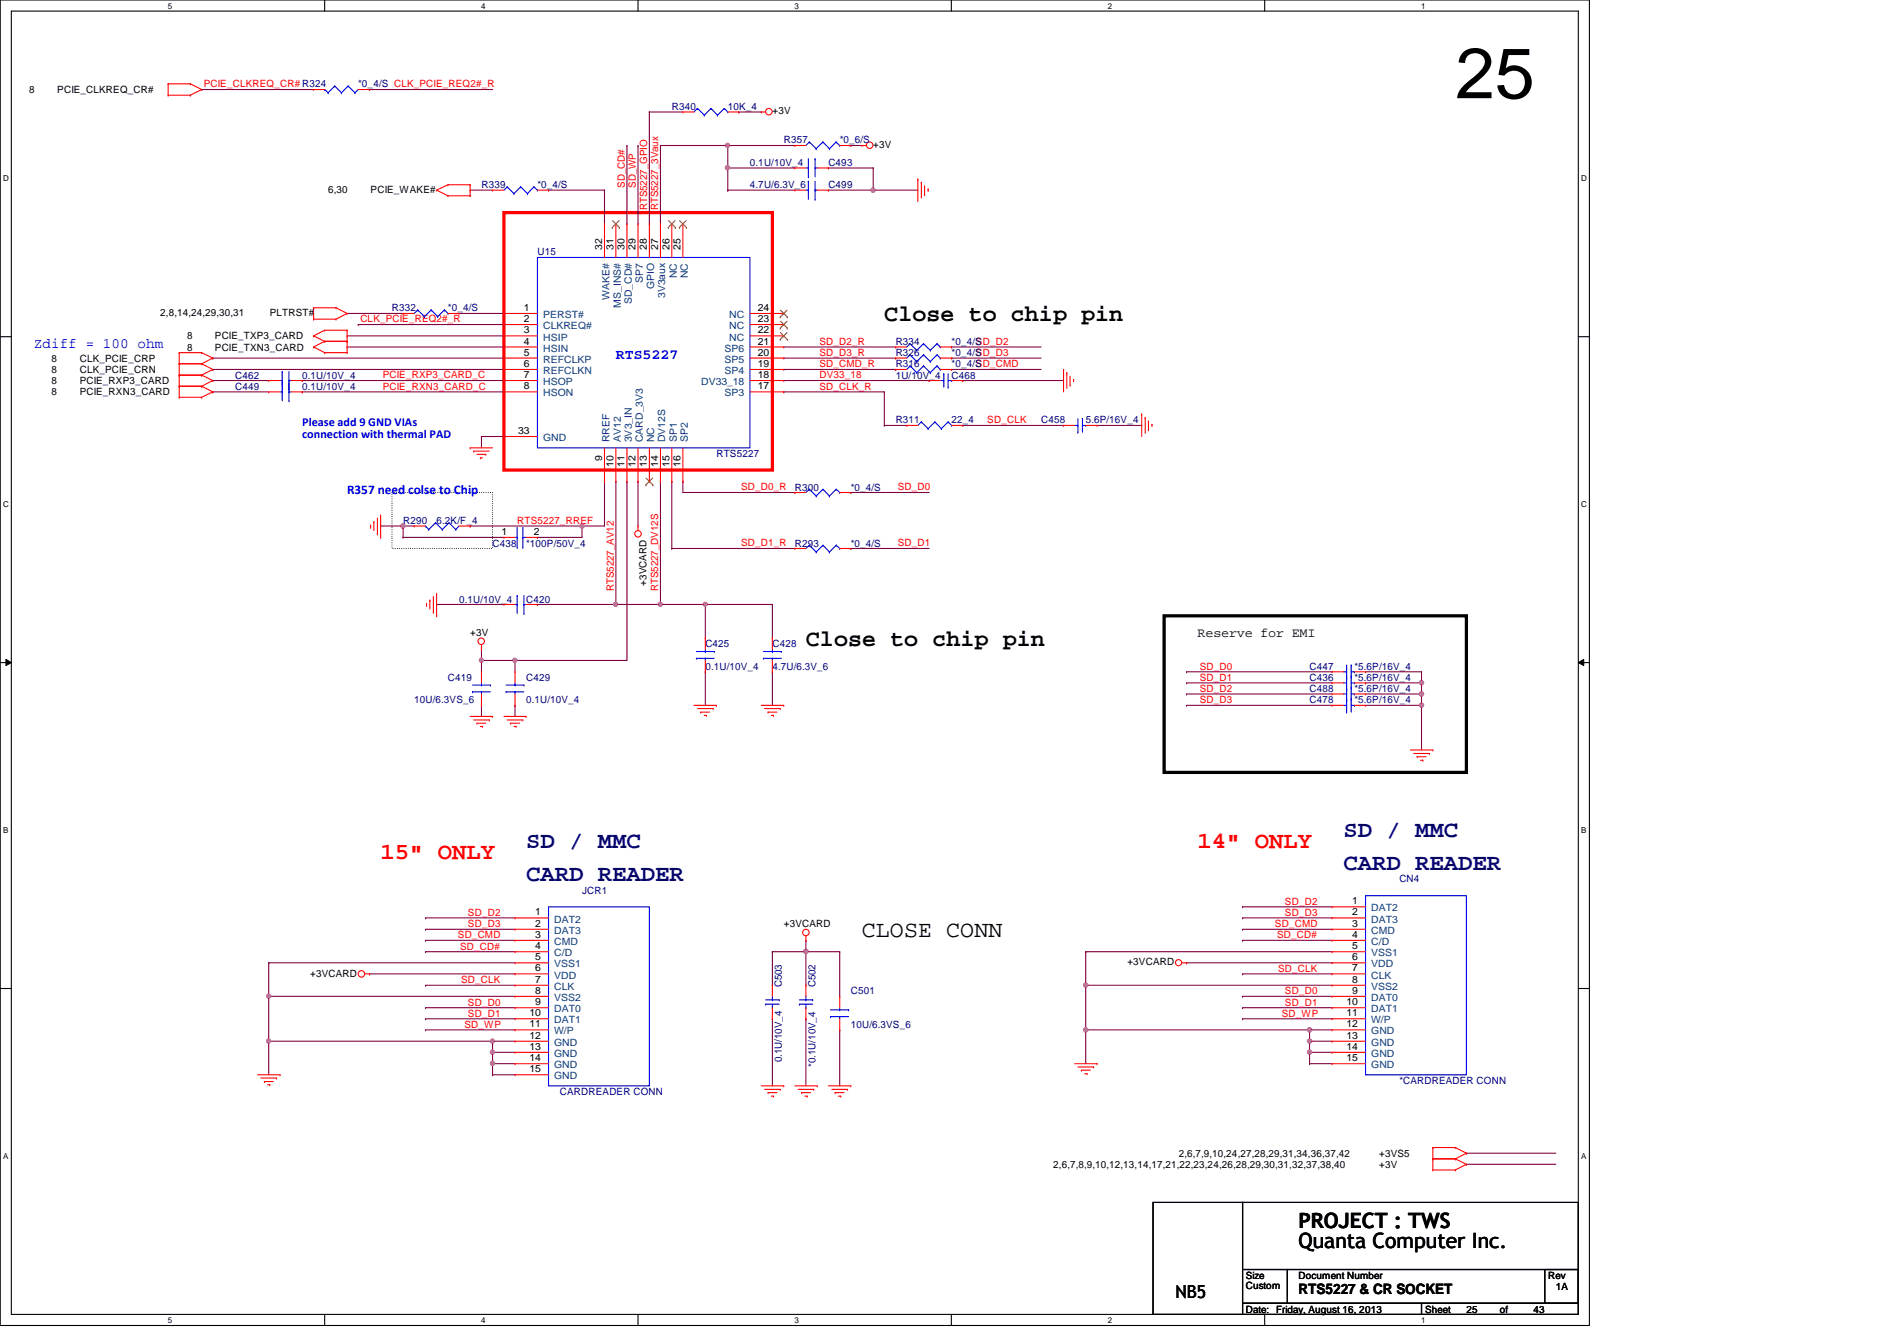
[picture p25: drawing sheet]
<svg xmlns="http://www.w3.org/2000/svg" width="297mm" height="210mm" viewBox="0 0 297 210" stroke-linecap="round" stroke-linejoin="round" font-family="sans-serif">
<defs><g id="words">
<text font-size="11.2" x="227.9" y="15.4">25</text>
<g font-size="3.6">
<text x="138.5" y="50.3">Close to chip pin</text>
<text x="126.2" y="101.1">Close to chip pin</text>
<text x="135" y="146.6">CLOSE CONN</text>
</g>
<g font-size="3.6" fill="#000080">
<text x="210.4" y="130.9">SD / MMC</text>
<text x="82.4" y="132.7">SD / MMC</text>
<text x="82.4" y="137.9">CARD READER</text>
<text x="210.4" y="136.2">CARD READER</text>
</g>
<g font-size="3.6" fill="#f00">
<text x="59.6" y="134.5">15&quot; ONLY</text>
<text x="187.5" y="132.7">14&quot; ONLY</text>
</g>
<g font-size="3.3">
<text x="203.3" y="195.4">Quanta Computer Inc.</text>
<text x="203.3" y="192.3">PROJECT : TWS</text>
</g>
<text font-size="2.8" x="184.1" y="203.2">NB5</text>
<g font-size="2.2" fill="#00f">
<text x="5.3" y="54.4">Zdiff = 100 ohm</text>
<text x="96.4" y="56.2">RTS5227</text>
</g>
<text font-size="2.2" x="203.3" y="202.6">RTS5227 &amp; CR SOCKET</text>
<text font-size="2.1" fill="#00f" x="54.4" y="77.3">R357 need colse to Chip</text>
<text font-size="2.1" x="187.5" y="99.7">Reserve for EMI</text>
<g font-size="1.9" fill="#00f">
<text x="47.3" y="66.6">Please add 9 GND VIAs</text>
<text x="47.3" y="68.5">connection with thermal PAD</text>
</g>
<g font-size="1.6">
<text x="4.6" y="14.6">8</text>
<text x="9" y="14.6">PCIE_CLKREQ_CR#</text>
<text x="120.9" y="17.9">+3V</text>
<text x="136.7" y="23.2">+3V</text>
<text x="51.4" y="30.2">6,30</text>
<text x="58" y="30.2">PCIE_WAKE#</text>
<text x="94.3" y="39.1" transform="rotate(-90 94.3 39.1)">32</text>
<text x="96.1" y="39.1" transform="rotate(-90 96.1 39.1)">31</text>
<text x="97.8" y="39.1" transform="rotate(-90 97.8 39.1)">30</text>
<text x="99.5" y="39.1" transform="rotate(-90 99.5 39.1)">29</text>
<text x="101.3" y="39.1" transform="rotate(-90 101.3 39.1)">28</text>
<text x="103" y="39.1" transform="rotate(-90 103 39.1)">27</text>
<text x="104.8" y="39.1" transform="rotate(-90 104.8 39.1)">26</text>
<text x="106.5" y="39.1" transform="rotate(-90 106.5 39.1)">25</text>
<text x="25.1" y="49.4">2,8,14,24,29,30,31</text>
<text x="29.3" y="53.1">8</text>
<text x="33.7" y="53.1">PCIE_TXP3_CARD</text>
<text x="42.2" y="49.4">PLTRST#</text>
<text x="82" y="52.2">3</text>
<text x="82" y="53.9">4</text>
<text x="82" y="48.7">1</text>
<text x="82" y="50.4">2</text>
<text x="118.7" y="53.9">21</text>
<text x="118.7" y="52.2">22</text>
<text x="118.7" y="50.4">23</text>
<text x="118.7" y="48.7">24</text>
<text x="8.1" y="56.6">8</text>
<text x="8.1" y="58.4">8</text>
<text x="12.5" y="56.6">CLK_PCIE_CRP</text>
<text x="12.5" y="58.4">CLK_PCIE_CRN</text>
<text x="29.3" y="54.9">8</text>
<text x="33.7" y="54.9">PCIE_TXN3_CARD</text>
<text x="82" y="55.7">5</text>
<text x="82" y="57.4">6</text>
<text x="82" y="59.2">7</text>
<text x="118.7" y="59.2">18</text>
<text x="118.7" y="57.4">19</text>
<text x="118.7" y="55.7">20</text>
<text x="8.1" y="61.9">8</text>
<text x="8.1" y="60.2">8</text>
<text x="12.5" y="61.9">PCIE_RXN3_CARD</text>
<text x="12.5" y="60.2">PCIE_RXP3_CARD</text>
<text x="82" y="61">8</text>
<text x="118.7" y="61">17</text>
<text x="81.1" y="67.9">33</text>
<text x="94.3" y="72.2" transform="rotate(-90 94.3 72.2)">9</text>
<text x="96.1" y="73.1" transform="rotate(-90 96.1 73.1)">10</text>
<text x="97.8" y="73.1" transform="rotate(-90 97.8 73.1)">11</text>
<text x="99.5" y="73.1" transform="rotate(-90 99.5 73.1)">12</text>
<text x="101.3" y="73.1" transform="rotate(-90 101.3 73.1)">13</text>
<text x="103" y="73.1" transform="rotate(-90 103 73.1)">14</text>
<text x="104.8" y="73.1" transform="rotate(-90 104.8 73.1)">15</text>
<text x="106.5" y="73.1" transform="rotate(-90 106.5 73.1)">16</text>
<text x="78.5" y="83.7">1</text>
<text x="83.6" y="83.7">2</text>
<text x="101.2" y="91.7" transform="rotate(-90 101.2 91.7)">+3VCARD</text>
<text x="73.6" y="99.6">+3V</text>
<text x="83.8" y="143.3">1</text>
<text x="211.7" y="141.6">1</text>
<text x="211.7" y="143.3">2</text>
<text x="83.8" y="145.1">2</text>
<text x="83.8" y="146.8">3</text>
<text x="83.8" y="148.6">4</text>
<text x="122.7" y="145.1">+3VCARD</text>
<text x="211.7" y="145.1">3</text>
<text x="211.7" y="146.8">4</text>
<text x="211.7" y="148.6">5</text>
<text x="48.6" y="152.9">+3VCARD</text>
<text x="83.8" y="152.1">6</text>
<text x="83.8" y="150.3">5</text>
<text x="83.8" y="153.8">7</text>
<text x="83.8" y="155.6">8</text>
<text x="176.5" y="151.1">+3VCARD</text>
<text x="211.7" y="155.6">9</text>
<text x="211.7" y="150.3">6</text>
<text x="211.7" y="152.1">7</text>
<text x="211.7" y="153.8">8</text>
<text x="82.9" y="159.1">10</text>
<text x="82.9" y="160.8">11</text>
<text x="83.8" y="157.4">9</text>
<text x="210.8" y="160.8">12</text>
<text x="210.8" y="157.4">10</text>
<text x="210.8" y="159.1">11</text>
<text x="82.9" y="162.6">12</text>
<text x="82.9" y="164.3">13</text>
<text x="82.9" y="166.1">14</text>
<text x="82.9" y="167.9">15</text>
<text x="210.8" y="162.6">13</text>
<text x="210.8" y="164.3">14</text>
<text x="210.8" y="166.1">15</text>
<text x="164.9" y="182.8">2,6,7,8,9,10,12,13,14,17,21,22,23,24,26,28,29,30,31,32,37,38,40</text>
<text x="184.6" y="181.1">2,6,7,9,10,24,27,28,29,31,34,36,37,42</text>
<text x="215.9" y="181.1">+3VS5</text>
<text x="215.9" y="182.8">+3V</text>
<text x="195.1" y="200.2">Size</text>
<text x="195.1" y="201.8">Custom</text>
<text x="203.3" y="200.2">Document Number</text>
<text x="242.4" y="200.2">Rev</text>
<text x="243.6" y="201.9">1A</text>
<text x="195.1" y="205.4">Date: Friday, August 16, 2013</text>
<text x="223.1" y="205.4">Sheet</text>
<text x="229.6" y="205.4">25</text>
<text x="234.9" y="205.4">of</text>
<text x="240.1" y="205.4">43</text>
</g>
<g font-size="1.6" fill="#f00">
<text x="31.9" y="13.7">PCIE_CLKREQ_CR# R324</text>
<text x="97.8" y="29.4" transform="rotate(-90 97.8 29.4)">SD_CD#</text>
<text x="99.6" y="29.4" transform="rotate(-90 99.6 29.4)">SD_WP</text>
<text x="101.3" y="32.9" transform="rotate(-90 101.3 32.9)">RTS5227_GPIO</text>
<text x="103.1" y="32.9" transform="rotate(-90 103.1 32.9)">RTS5227_3Vaux</text>
<text x="56.4" y="50.5">CLK_PCIE_REQ2#_R</text>
<text x="128.3" y="54">SD_D2_R</text>
<text x="152.8" y="54">SD_D2</text>
<text x="59.9" y="59.2">PCIE_RXP3_CARD_C</text>
<text x="128.3" y="55.7">SD_D3_R</text>
<text x="128.3" y="57.5">SD_CMD_R</text>
<text x="128.3" y="59.2">DV33_18</text>
<text x="152.8" y="57.5">SD_CMD</text>
<text x="152.8" y="55.7">SD_D3</text>
<text x="59.9" y="61">PCIE_RXN3_CARD_C</text>
<text x="128.3" y="61">SD_CLK_R</text>
<text x="154.6" y="66.3">SD_CLK</text>
<text x="116" y="76.8">SD_D0_R</text>
<text x="140.6" y="76.8">SD_D0</text>
<text x="81" y="82">RTS5227_RREF</text>
<text x="116" y="85.5">SD_D1_R</text>
<text x="140.6" y="85.5">SD_D1</text>
<text x="96.1" y="92.5" transform="rotate(-90 96.1 92.5)">RTS5227_AV12</text>
<text x="103.1" y="92.5" transform="rotate(-90 103.1 92.5)">RTS5227_DV12S</text>
<text x="187.9" y="104.8">SD_D0</text>
<text x="187.9" y="106.6">SD_D1</text>
<text x="187.9" y="108.3">SD_D2</text>
<text x="187.9" y="110.1">SD_D3</text>
<text x="73.3" y="143.3">SD_D2</text>
<text x="201.2" y="143.3">SD_D3</text>
<text x="201.2" y="141.6">SD_D2</text>
<text x="71.7" y="146.9">SD_CMD</text>
<text x="72" y="148.6">SD_CD#</text>
<text x="73.3" y="145.1">SD_D3</text>
<text x="199.6" y="145.1">SD_CMD</text>
<text x="200" y="146.9">SD_CD#</text>
<text x="72.2" y="153.9">SD_CLK</text>
<text x="200.1" y="152.1">SD_CLK</text>
<text x="201.2" y="155.6">SD_D0</text>
<text x="72.7" y="160.9">SD_WP</text>
<text x="73.3" y="159.1">SD_D1</text>
<text x="73.3" y="157.4">SD_D0</text>
<text x="200.7" y="159.1">SD_WP</text>
<text x="201.2" y="157.4">SD_D1</text>
</g>
<g font-size="1.6" fill="#000080">
<text x="56.1" y="13.7">*0_4/S CLK_PCIE_REQ2#_R</text>
<text x="105.2" y="17.2">R340</text>
<text x="114" y="17.2">10K_4</text>
<text x="122.7" y="22.4">R357</text>
<text x="131.5" y="22.4">*0_6/S</text>
<text x="75.4" y="29.5">R339</text>
<text x="84.2" y="29.5">*0_4/S</text>
<text x="117.4" y="29.5">4.7U/6.3V_6</text>
<text x="117.4" y="26">0.1U/10V_4</text>
<text x="129.7" y="29.5">C499</text>
<text x="129.7" y="26">C493</text>
<text x="84.2" y="40">U15</text>
<text x="61.4" y="48.7">R332</text>
<text x="70.1" y="48.7">*0_4/S</text>
<text x="36.8" y="59.3">C462</text>
<text x="47.3" y="59.3">0.1U/10V_4</text>
<text x="140.2" y="54">R334</text>
<text x="140.2" y="55.8">R326</text>
<text x="140.2" y="57.5">R316</text>
<text x="140.2" y="59.3">1U/10V_4</text>
<text x="149" y="59.3">C468</text>
<text x="149" y="54">*0_4/S</text>
<text x="149" y="55.8">*0_4/S</text>
<text x="149" y="57.5">*0_4/S</text>
<text x="36.8" y="61">C449</text>
<text x="47.3" y="61">0.1U/10V_4</text>
<text x="112.2" y="71.5">RTS5227</text>
<text x="140.2" y="66.3">R311</text>
<text x="149" y="66.3">22_4</text>
<text x="163" y="66.3">C458</text>
<text x="170" y="66.3">5.6P/16V_4</text>
<text x="124.5" y="76.8">R300</text>
<text x="133.2" y="76.8">*0_4/S</text>
<text x="63.1" y="82">R290</text>
<text x="68.4" y="82">6.2K/F_4</text>
<text x="77.1" y="85.6">C438</text>
<text x="82.4" y="85.6">*100P/50V_4</text>
<text x="124.5" y="85.6">R293</text>
<text x="133.2" y="85.6">*0_4/S</text>
<text x="71.9" y="94.3">0.1U/10V_4</text>
<text x="82.4" y="94.3">C420</text>
<text x="110.4" y="101.3">C425</text>
<text x="120.9" y="101.3">C428</text>
<text x="70.1" y="106.6">C419</text>
<text x="82.4" y="106.6">C429</text>
<text x="110.4" y="104.8">0.1U/10V_4</text>
<text x="120.9" y="104.8">4.7U/6.3V_6</text>
<text x="205.1" y="106.6">C436</text>
<text x="205.1" y="104.8">C447</text>
<text x="212.1" y="106.6">*5.6P/16V_4</text>
<text x="212.1" y="104.8">*5.6P/16V_4</text>
<text x="64.9" y="110.1">10U/6.3VS_6</text>
<text x="82.4" y="110.1">0.1U/10V_4</text>
<text x="205.1" y="110.1">C478</text>
<text x="205.1" y="108.3">C488</text>
<text x="212.1" y="110.1">*5.6P/16V_4</text>
<text x="212.1" y="108.3">*5.6P/16V_4</text>
<text x="91.1" y="139.9">JCR1</text>
<text x="219.1" y="138.1">CN4</text>
<text x="122.4" y="154.6" transform="rotate(-90 122.4 154.6)">C503</text>
<text x="127.7" y="154.6" transform="rotate(-90 127.7 154.6)">C502</text>
<text x="133.2" y="155.7">C501</text>
<text x="133.2" y="160.9">10U/6.3VS_6</text>
<text x="122.4" y="166.3" transform="rotate(-90 122.4 166.3)">0.1U/10V_4</text>
<text x="127.7" y="167" transform="rotate(-90 127.7 167)">*0.1U/10V_4</text>
<text x="87.7" y="171.4">CARDREADER CONN</text>
<text x="219.1" y="169.7">*CARDREADER CONN</text>
</g>
<g font-size="1.6" fill="#004080">
<text x="95.4" y="46.9" transform="rotate(-90 95.4 46.9)">WAKE#</text>
<text x="98.9" y="47.6" transform="rotate(-90 98.9 47.6)">SD_CD#</text>
<text x="100.7" y="44.3" transform="rotate(-90 100.7 44.3)">SP7</text>
<text x="102.4" y="45.3" transform="rotate(-90 102.4 45.3)">GPIO</text>
<text x="104.2" y="46.7" transform="rotate(-90 104.2 46.7)">3V3aux</text>
<text x="106" y="43.6" transform="rotate(-90 106 43.6)">NC</text>
<text x="107.7" y="43.6" transform="rotate(-90 107.7 43.6)">NC</text>
<text x="85" y="53.3">HSIP</text>
<text x="85" y="49.8">PERST#</text>
<text x="85" y="51.5">CLKREQ#</text>
<text x="97.2" y="48.2" transform="rotate(-90 97.2 48.2)">MS_INS#</text>
<text x="114.2" y="53.3">NC</text>
<text x="114.2" y="51.5">NC</text>
<text x="114.2" y="49.8">NC</text>
<text x="85" y="55">HSIN</text>
<text x="85" y="56.8">REFCLKP</text>
<text x="85" y="58.5">REFCLKN</text>
<text x="113.5" y="58.5">SP4</text>
<text x="113.5" y="56.8">SP5</text>
<text x="113.5" y="55">SP6</text>
<text x="85" y="60.3">HSOP</text>
<text x="85" y="62.1">HSON</text>
<text x="109.8" y="60.3">DV33_18</text>
<text x="113.5" y="62.1">SP3</text>
<text x="85" y="69">GND</text>
<text x="95.4" y="69.2" transform="rotate(-90 95.4 69.2)">RREF</text>
<text x="97.2" y="69.2" transform="rotate(-90 97.2 69.2)">AV12</text>
<text x="98.9" y="69.2" transform="rotate(-90 98.9 69.2)">3V3_IN</text>
<text x="100.7" y="69.2" transform="rotate(-90 100.7 69.2)">CARD_3V3</text>
<text x="102.4" y="69.2" transform="rotate(-90 102.4 69.2)">NC</text>
<text x="104.2" y="69.2" transform="rotate(-90 104.2 69.2)">DV12S</text>
<text x="106" y="69.2" transform="rotate(-90 106 69.2)">SP1</text>
<text x="107.7" y="69.2" transform="rotate(-90 107.7 69.2)">SP2</text>
<text x="214.7" y="142.7">DAT2</text>
<text x="86.8" y="144.4">DAT2</text>
<text x="86.8" y="146.2">DAT3</text>
<text x="86.8" y="147.9">CMD</text>
<text x="86.8" y="149.7">C/D</text>
<text x="214.7" y="144.4">DAT3</text>
<text x="214.7" y="146.2">CMD</text>
<text x="214.7" y="147.9">C/D</text>
<text x="214.7" y="149.7">VSS1</text>
<text x="86.8" y="153.2">VDD</text>
<text x="86.8" y="151.4">VSS1</text>
<text x="86.8" y="154.9">CLK</text>
<text x="214.7" y="151.4">VDD</text>
<text x="214.7" y="153.2">CLK</text>
<text x="214.7" y="154.9">VSS2</text>
<text x="86.8" y="158.5">DAT0</text>
<text x="86.8" y="156.7">VSS2</text>
<text x="86.8" y="160.2">DAT1</text>
<text x="86.8" y="161.9">W/P</text>
<text x="214.7" y="156.7">DAT0</text>
<text x="214.7" y="161.9">GND</text>
<text x="214.7" y="158.5">DAT1</text>
<text x="214.7" y="160.2">W/P</text>
<text x="86.8" y="163.7">GND</text>
<text x="86.8" y="165.4">GND</text>
<text x="86.8" y="167.2">GND</text>
<text x="214.7" y="163.7">GND</text>
<text x="214.7" y="165.4">GND</text>
<text x="214.7" y="167.2">GND</text>
<text x="86.8" y="169">GND</text>
</g>
<g font-size="1.3">
<text x="26.3" y="1.4">5</text>
<text x="75.4" y="1.4">4</text>
<text x="124.4" y="1.4">3</text>
<text x="173.5" y="1.4">2</text>
<text x="222.5" y="1.4">1</text>
<text x=".5" y="28.4">D</text>
<text x="247.6" y="28.4">D</text>
<text x=".5" y="79.3">C</text>
<text x="247.6" y="79.3">C</text>
<text x=".5" y="130.3">B</text>
<text x="247.6" y="130.3">B</text>
<text x=".5" y="181.4">A</text>
<text x="247.6" y="181.4">A</text>
<text x="26.3" y="207.1">5</text>
<text x="75.4" y="207.1">4</text>
<text x="124.4" y="207.1">3</text>
<text x="173.5" y="207.1">2</text>
<text x="222.5" y="207.1">1</text>
</g>
</g></defs>
<path d="M0 0h248.9v207.5h-248.9zM1.8 1.7h245.3v204h-245.3z" fill="none" stroke="#000" stroke-width=".17"/>
<g fill="#fff">
<path d="M26.3 .2h.7v1.4h-.7z"/>
<path d="M26.3 206h.7v1.3h-.7z"/>
</g>
<path d="M50.8 0v1.7M50.8 205.7v1.8" fill="none" stroke="#000" stroke-width=".17"/>
<g fill="#fff">
<path d="M75.3 .2h.7v1.4h-.7z"/>
<path d="M75.3 206h.7v1.3h-.7z"/>
</g>
<path d="M99.9 0v1.7M99.9 205.7v1.8" fill="none" stroke="#000" stroke-width=".17"/>
<g fill="#fff">
<path d="M124.4 .2h.7v1.4h-.7z"/>
<path d="M124.4 206h.7v1.3h-.7z"/>
</g>
<path d="M149 0v1.7M149 205.7v1.8" fill="none" stroke="#000" stroke-width=".17"/>
<g fill="#fff">
<path d="M173.5 .2h.7v1.4h-.7z"/>
<path d="M173.5 206h.7v1.3h-.7z"/>
</g>
<path d="M198 0v1.7M198 205.7v1.8" fill="none" stroke="#000" stroke-width=".17"/>
<g fill="#fff">
<path d="M222.5 .2h.7v1.4h-.7z"/>
<path d="M222.5 206h.7v1.3h-.7z"/>
<path d="M.5 27.2h.9v1.4h-.9z"/>
<path d="M247.6 27.2h.9v1.4h-.9z"/>
<path d="M.5 78.2h.9v1.4h-.9z"/>
<path d="M247.6 78.2h.9v1.4h-.9z"/>
</g>
<path d="M0 52.7h1.8M247.1 52.7h1.8" fill="none" stroke="#000" stroke-width=".17"/>
<g fill="#fff">
<path d="M.5 129.2h.8v1.4h-.8z"/>
<path d="M247.6 129.2h.8v1.4h-.8z"/>
</g>
<path d="M0 103.7h1.8M247.1 103.7h1.8" fill="none" stroke="#000" stroke-width=".17"/>
<path d="M.9 103.2l.9 .5-.9 .5zM247.1 103.7l.9-.5v1z" fill="#000"/>
<path d="M.9 103.2l.9 .5-.9 .5zM247.1 103.7l.9-.5v1z" fill="none" stroke="#000" stroke-width=".16"/>
<g fill="#fff">
<path d="M.5 180.2h.8v1.4h-.8z"/>
<path d="M247.6 180.2h.8v1.4h-.8z"/>
</g>
<path d="M0 154.7h1.8M247.1 154.7h1.8" fill="none" stroke="#000" stroke-width=".17"/>
<path d="M182.3 96.4h47.3v24.5h-47.3z" fill="none" stroke="#000" stroke-width=".51"/>
<path d="M78.9 33.3h42v40.3h-42z" fill="none" stroke="#f00" stroke-width=".51"/>
<path d="M61.4 77.1h15.7v8.8h-15.7z" fill="none" stroke="#000" stroke-width=".17" stroke-dasharray="0 .3"/>
<path d="M120.9 149h.1M120.9 149h10.6M120.9 149v5.2M126.2 149h.1M126.2 159.5h.1M126.2 159.5v10.5M131.5 149h.1M131.5 149v7M131.5 161.2h.1M131.5 161.2v8.8" fill="none" stroke="#800040" stroke-width=".17"/>
<circle cx="126.2" cy="148.9" r=".34" fill="#f0f"/>
<circle cx="126.2" cy="148.9" r=".34" fill="none" stroke="#f0f" stroke-width=".17"/>
<g fill="none" stroke="#800040" stroke-width=".17">
<path d="M31.6 14h.1M31.6 14h17.5M57.9 14h.1M57.9 14h19.2M120.9 159.5h.1M120.9 159.5v10.5M126.2 149h.1M126.2 147.2h.1M126.2 147.2v7M42.1 163h.1M42.1 163h35M77.1 163h.1"/>
<path d="M77.1 168.2h.1M77.1 163v1.7M77.1 168.2h3.5"/>
</g>
<circle cx="77.1" cy="163" r=".32" fill="#f0f"/>
<circle cx="77.1" cy="163" r=".32" fill="none" stroke="#f0f" stroke-width=".17"/>
<path d="M77.1 164.7h.1M77.1 164.7h3.5M77.1 164.7v1.8" fill="none" stroke="#800040" stroke-width=".17"/>
<circle cx="77.1" cy="164.7" r=".32" fill="#f0f"/>
<circle cx="77.1" cy="164.7" r=".32" fill="none" stroke="#f0f" stroke-width=".17"/>
<path d="M42.1 150.7h.1M42.1 156h.1M42.1 150.7v17.5M42.1 150.7h38.5M42.1 156h38.5M57.9 152.4h.1M57.9 152.4h22.7M42.1 163h.1M77.1 163h.1M77.1 163h3.5" fill="none" stroke="#800040" stroke-width=".17"/>
<circle cx="42.1" cy="163" r=".32" fill="#f0f"/>
<circle cx="42.1" cy="163" r=".32" fill="none" stroke="#f0f" stroke-width=".17"/>
<circle cx="42.1" cy="155.9" r=".32" fill="#f0f"/>
<circle cx="42.1" cy="155.9" r=".32" fill="none" stroke="#f0f" stroke-width=".17"/>
<g fill="none" stroke="#800040" stroke-width=".17">
<path d="M66.6 145.5h.1M66.6 147.2h.1M66.6 154.2h.1M66.6 159.5h.1M66.6 157.7h.1M66.6 143.7h.1M66.6 145.5h14M66.6 147.2h14M66.6 154.2h14M66.6 159.5h14M66.6 157.7h14M66.6 143.7h14"/>
<path d="M66.6 161.2h.1M66.6 161.2h14M77.1 166.5h.1M77.1 166.5h3.5M77.1 166.5v1.7"/>
</g>
<circle cx="77.1" cy="166.4" r=".33" fill="#f0f"/>
<circle cx="77.1" cy="166.4" r=".33" fill="none" stroke="#f0f" stroke-width=".17"/>
<path d="M213.8 105.2h8.8M222.6 105.2h.1M222.6 106.9h.1M222.6 105.2v1.7M66.6 149h.1M66.6 149h14" fill="none" stroke="#800040" stroke-width=".17"/>
<circle cx="222.6" cy="106.9" r=".33" fill="#f0f"/>
<circle cx="222.6" cy="106.9" r=".33" fill="none" stroke="#f0f" stroke-width=".17"/>
<path d="M185.8 105.2h.1M185.8 106.9h.1M185.8 108.6h.1M185.8 105.2h22.8M185.8 106.9h22.8M185.8 108.6h22.8M213.8 106.9h.1M213.8 106.9h8.8M213.8 108.6h8.8M222.6 110.4h.1M222.6 108.6h.1M222.6 110.4v7" fill="none" stroke="#800040" stroke-width=".17"/>
<circle cx="222.6" cy="108.6" r=".34" fill="#f0f"/>
<circle cx="222.6" cy="108.6" r=".34" fill="none" stroke="#f0f" stroke-width=".17"/>
<path d="M185.8 110.4h.1M185.8 110.4h22.8M213.8 110.4h8.8M222.6 106.9h.1M222.6 110.4h.1M222.6 106.9v1.7" fill="none" stroke="#800040" stroke-width=".17"/>
<circle cx="222.6" cy="110.4" r=".33" fill="#f0f"/>
<circle cx="222.6" cy="110.4" r=".33" fill="none" stroke="#f0f" stroke-width=".17"/>
<path d="M54.4 49.1h8.7M63.1 49.1h.1M71.9 49.1h7M78.9 49.1h.1M63.1 82.3h.1M63.1 82.3h1.8M222.6 108.6h.1M222.6 108.6v1.8" fill="none" stroke="#800040" stroke-width=".17"/>
<circle cx="63.1" cy="82.3" r=".33" fill="#f0f"/>
<circle cx="63.1" cy="82.3" r=".33" fill="none" stroke="#f0f" stroke-width=".17"/>
<path d="M59.6 82.3h.1M59.6 82.3h3.5M63.1 82.3h.1M63.1 82.3v1.8M73.6 82.3h.1M73.6 82.3h21.1M84.2 84.1h.1M91.1 82.3h.1M91.1 82.3v1.8h-6.9" fill="none" stroke="#800040" stroke-width=".17"/>
<circle cx="91.1" cy="82.3" r=".34" fill="#f0f"/>
<circle cx="91.1" cy="82.3" r=".34" fill="none" stroke="#f0f" stroke-width=".17"/>
<path d="M73.6 29.8h.1M73.6 29.8h3.5M85.9 29.8h.1M85.9 29.8h8.8M94.7 75.4h.1M94.7 75.4v6.9M96.4 75.4h.1M96.4 75.4v19.2M63.1 84.1h.1M63.1 84.1h15.8" fill="none" stroke="#800040" stroke-width=".17"/>
<circle cx="96.4" cy="94.6" r=".33" fill="#f0f"/>
<circle cx="96.4" cy="94.6" r=".33" fill="none" stroke="#f0f" stroke-width=".17"/>
<path d="M101.7 17.5h.1M101.7 17.5v17.6M94.7 29.8h.1M94.7 29.8v5.3M122.7 56h17.5M140.2 56h.1M98.2 75.4h.1M98.2 75.4v28M103.4 75.4h.1M103.4 75.4v19.2" fill="none" stroke="#800040" stroke-width=".17"/>
<circle cx="103.4" cy="94.6" r=".32" fill="#f0f"/>
<circle cx="103.4" cy="94.6" r=".32" fill="none" stroke="#f0f" stroke-width=".17"/>
<g fill="none" stroke="#800040" stroke-width=".17">
<path d="M103.4 22.8h.1M103.4 22.8v12.3M33.3 59.6h.1M33.3 56h.1M33.3 57.8h.1M33.3 57.8h45.6M33.3 59.6h8.8M33.3 56h45.6M47.3 59.6h.1M47.3 59.6h31.6M54.4 52.6h.1M54.4 54.3h.1"/>
<path d="M54.4 54.3h24.5M54.4 52.6h24.5M56.1 50.8h.1M56.1 50.8h22.8M122.7 57.8h17.5M122.7 54.3h17.5M140.2 57.8h.1M140.2 54.3h.1M33.3 61.3h.1M33.3 61.3h8.8M47.3 61.3h.1M47.3 61.3h31.6"/>
<path d="M75.4 68.3h.1M75.4 68.3h3.5M75.4 68.3v1.8M99.9 75.4h.1M99.9 75.4v6.9M105.2 75.4h.1M105.2 75.4v10.5M106.9 75.4h.1M106.9 75.4v1.7h17.6M124.5 77.1h.1M68.4 94.6h.1M68.4 94.6h10.5"/>
<path d="M84.2 94.6h.1M84.2 94.6h12.2M105.2 85.9h.1M105.2 85.9h19.3M75.4 103.4h.1M75.4 101.6h.1M75.4 110.4h.1M75.4 101.6v3.6M75.4 110.4v1.7M75.4 103.4h5.2M80.6 110.4h.1M80.6 110.4v1.7"/>
</g>
<circle cx="75.4" cy="103.4" r=".32" fill="#f0f"/>
<circle cx="75.4" cy="103.4" r=".32" fill="none" stroke="#f0f" stroke-width=".17"/>
<path d="M80.6 103.4h.1M80.6 103.4v1.8M80.6 103.4h17.6" fill="none" stroke="#800040" stroke-width=".17"/>
<circle cx="80.6" cy="103.4" r=".32" fill="#f0f"/>
<circle cx="80.6" cy="103.4" r=".32" fill="none" stroke="#f0f" stroke-width=".17"/>
<path d="M110.4 94.6h.1M110.4 94.6h10.5M110.4 94.6v5.3" fill="none" stroke="#800040" stroke-width=".17"/>
<circle cx="110.4" cy="94.6" r=".32" fill="#f0f"/>
<circle cx="110.4" cy="94.6" r=".32" fill="none" stroke="#f0f" stroke-width=".17"/>
<g fill="none" stroke="#800040" stroke-width=".17">
<path d="M101.7 17.5h.1M101.7 17.5h5.2M115.7 17.5h.1M115.7 17.5h3.5M114 22.8h.1M114 22.8v3.5M122.7 59.6h22.8M145.5 59.6h.1M149 54.3h.1M149 57.8h.1M149 56h.1M149 54.3h14"/>
<path d="M149 57.8h14M149 56h14M150.7 59.6h.1M150.7 59.6h15.8M122.7 61.3h.1M122.7 61.3h15.8M133.2 77.1h.1M133.2 77.1h12.3M138.5 61.3h.1M138.5 66.6h.1M138.5 66.6h3.5M138.5 61.3v5.3"/>
<path d="M150.7 66.6h.1M150.7 66.6h15.8M171.8 66.6h7M178.8 66.6h.1M103.4 94.6h.1M103.4 94.6h7M120.9 94.6h.1M120.9 94.6v5.3M133.2 85.9h.1M133.2 85.9h12.3M110.4 105.2h.1M110.4 105.2v5.2"/>
<path d="M120.9 105.2h.1M120.9 105.2v5.2"/>
</g>
<circle cx="113.9" cy="22.7" r=".33" fill="#f0f"/>
<circle cx="113.9" cy="22.7" r=".33" fill="none" stroke="#f0f" stroke-width=".17"/>
<path d="M103.4 22.8h10.6M114 22.8h.1M114 26.3h.1M114 26.3h10.5M129.7 26.3h.1M129.7 29.8h.1M129.7 26.3h7M133.2 22.8h.1M133.2 22.8h1.8M136.7 26.3h.1M136.7 26.3v3.5h-7" fill="none" stroke="#800040" stroke-width=".17"/>
<circle cx="136.7" cy="29.8" r=".33" fill="#f0f"/>
<circle cx="136.7" cy="29.8" r=".33" fill="none" stroke="#f0f" stroke-width=".17"/>
<path d="M114 29.8h.1M114 22.8h.1M114 29.8h10.5M114 22.8h10.5M114 26.3v3.5M136.7 29.8h.1M136.7 29.8h7" fill="none" stroke="#800040" stroke-width=".17"/>
<circle cx="113.9" cy="26.2" r=".34" fill="#f0f"/>
<circle cx="113.9" cy="26.2" r=".34" fill="none" stroke="#f0f" stroke-width=".17"/>
<path d="M98.2 22.8h.1M98.2 22.8v12.3M99.9 22.8h.1M99.9 22.8v12.3M96.4 94.6h7M103.4 94.6h.1M205.1 161.2h.1M205.1 161.2v1.8M229.6 180.5h.1M229.6 182.2h.1M229.6 180.5h14M229.6 182.2h14" fill="none" stroke="#800040" stroke-width=".17"/>
<circle cx="205.1" cy="163" r=".33" fill="#f0f"/>
<circle cx="205.1" cy="163" r=".33" fill="none" stroke="#f0f" stroke-width=".17"/>
<path d="M170 161.2h.1M170 161.2h35.1M205.1 166.5h.1M205.1 166.5h3.5" fill="none" stroke="#800040" stroke-width=".17"/>
<circle cx="205.1" cy="161.2" r=".34" fill="#f0f"/>
<circle cx="205.1" cy="161.2" r=".34" fill="none" stroke="#f0f" stroke-width=".17"/>
<g fill="none" stroke="#800040" stroke-width=".17">
<path d="M170 149h.1M170 154.2h.1M170 149v17.5M170 149h38.6M170 154.2h38.6M185.8 150.7h.1M185.8 150.7h22.8M170 161.2h.1M205.1 163h.1M205.1 161.2h.1M205.1 163h3.5M205.1 163v1.7"/>
<path d="M205.1 161.2h3.5"/>
</g>
<circle cx="170" cy="161.2" r=".34" fill="#f0f"/>
<circle cx="170" cy="161.2" r=".34" fill="none" stroke="#f0f" stroke-width=".17"/>
<circle cx="170" cy="154.2" r=".33" fill="#f0f"/>
<circle cx="170" cy="154.2" r=".33" fill="none" stroke="#f0f" stroke-width=".17"/>
<g fill="none" stroke="#800040" stroke-width=".17">
<path d="M194.6 143.7h.1M194.6 145.5h.1M194.6 152.4h.1M194.6 157.7h.1M194.6 156h.1M194.6 141.9h.1M194.6 159.5h.1M194.6 143.7h14M194.6 145.5h14M194.6 152.4h14M194.6 157.7h14M194.6 156h14"/>
<path d="M194.6 141.9h14M194.6 159.5h14M205.1 164.7h.1M205.1 164.7h3.5"/>
</g>
<circle cx="205.1" cy="164.7" r=".33" fill="#f0f"/>
<circle cx="205.1" cy="164.7" r=".33" fill="none" stroke="#f0f" stroke-width=".17"/>
<path d="M194.6 147.2h.1M194.6 147.2h14M205.1 164.7h.1M205.1 164.7v1.8" fill="none" stroke="#800040" stroke-width=".17"/>
<g fill="none" stroke="#f00" stroke-width=".17">
<path d="M26.3 14.9h.1M26.3 13.1h.1M26.3 13.1h3.5M26.3 14.9h3.5M26.3 13.1v1.8M29.8 13.1h.1M29.8 14.9h.1M29.8 13.1l1.8 .9M31.6 14h.1M31.6 14l-1.8 .9M49.1 14h.1M49.1 14h1.7"/>
<path d="M56.1 14h1.8M57.9 14h.1M106.9 17.5h.1M106.9 17.5h1.8M114 17.5h1.7M115.7 17.5h.1M119.2 17.5h.1M119.2 17.5h.7M68.4 29.8h.1M68.4 29.8l1.7 .8M70.1 28.9h.1M70.1 30.6h.1"/>
<path d="M70.1 28.9h3.5M70.1 28.9l-1.7 .9M70.1 30.6h3.5M73.6 30.6h.1M73.6 28.9h.1M73.6 28.9v1.7M77.1 29.8h.1M77.1 29.8h1.8M84.2 29.8h1.7M85.9 29.8h.1M94.7 35.1h.1M94.7 35.1v5.2"/>
<path d="M96.4 35.1h.1M96.4 35.1v5.2M98.2 35.1h.1M98.2 35.1v5.2M99.9 35.1h.1M99.9 35.1v5.2M101.7 35.1h.1M101.7 35.1v5.2M103.4 35.1h.1M103.4 35.1v5.2M105.2 35.1h.1M105.2 35.1v5.2"/>
<path d="M106.9 35.1h.1M106.9 35.1v5.2M124.5 29.8h.1M124.5 26.3h.1M124.5 22.8h.1M124.5 22.8h1.7M124.5 29.8h1.7M124.5 26.3h1.7M128 29.8h1.7M128 26.3h1.7M129.7 29.8h.1M129.7 26.3h.1"/>
<path d="M131.5 22.8h1.7M133.2 22.8h.1M135 22.8h.1M135 22.8h.7M143.7 28h.1M143.7 28v3.5M144.3 28.5h.1M144.3 28.5v2.5M144.8 30.5h.1M144.8 29.1v1.4M145.3 29.6h.1M145.3 29.6v.4"/>
<path d="M28.1 58.7h.1M28.1 56.9h.1M28.1 55.2h.1M28.1 55.2h3.5M28.1 55.2v7M28.1 58.7h3.5M28.1 56.9h3.5M31.6 58.7h.1M31.6 55.2h.1M31.6 56.9h.1M31.6 58.7l1.7 .9M31.6 55.2l1.7 .8"/>
<path d="M31.6 56.9l1.7 .9M33.3 59.6h.1M33.3 56h.1M33.3 57.8h.1M33.3 59.6l-1.7 .9M33.3 56l-1.7 .9M33.3 57.8l-1.7 .9M42.1 59.6h.1M42.1 59.6h1.8M45.6 59.6h1.7M47.3 59.6h.1M49.1 50h.1"/>
<path d="M49.1 48.2h.1M49.1 54.3h.1M49.1 52.6h.1M49.1 48.2h3.5M49.1 50h3.5M49.1 48.2v1.8M49.1 54.3l1.7 .9M49.1 52.6l1.7 .8M50.8 53.4h.1M50.8 55.2h.1M50.8 51.7h.1M50.8 53.4l-1.7 .9"/>
<path d="M50.8 53.4h3.6M50.8 55.2h3.6M50.8 51.7l-1.7 .9M50.8 51.7h3.6M52.6 48.2h.1M52.6 50h.1M52.6 48.2l1.8 .9M54.4 49.1h.1M54.4 53.4h.1M54.4 55.2h.1M54.4 51.7h.1M54.4 49.1l-1.8 .9"/>
<path d="M54.4 51.7v3.5M63.1 49.1h.1M63.1 49.1h1.8M70.1 49.1h1.8M71.9 49.1h.1M78.9 52.6h.1M78.9 54.3h.1M78.9 56h.1M78.9 57.8h.1M78.9 59.6h.1M78.9 49.1h.1M78.9 50.8h.1"/>
<path d="M78.9 54.3h5.3M78.9 56h5.3M78.9 57.8h5.3M78.9 59.6h5.3M78.9 49.1h5.3M78.9 52.6h5.3M78.9 50.8h5.3M117.4 54.3h5.3M117.4 56h5.3M117.4 57.8h5.3M117.4 59.6h5.3M117.4 49.1h5.3"/>
<path d="M117.4 52.6h5.3M117.4 50.8h5.3M122.7 59.6h.1M122.7 57.8h.1M122.7 56h.1M122.7 54.3h.1M122.7 52.6h.1M122.7 50.8h.1M122.7 49.1h.1M140.2 54.3h.1M140.2 56h.1M140.2 57.8h.1"/>
<path d="M140.2 54.3h1.8M140.2 56h1.8M140.2 57.8h1.8M145.5 59.6h.1M145.5 59.6h1.7M147.2 54.3h1.8M147.2 56h1.8M147.2 57.8h1.8M149 54.3h.1M149 56h.1M149 57.8h.1M149 59.6h1.7"/>
<path d="M150.7 59.6h.1M166.5 57.8h.1M166.5 57.8v3.5M167 58.3h.1M167 58.3v2.5M167.6 58.9v1.4M168.1 59.4h.1M168.1 59.4v.3M28.1 62.2h.1M28.1 60.5h.1M28.1 60.5h3.5M28.1 62.2h3.5"/>
<path d="M31.6 60.5h.1M31.6 62.2h.1M31.6 60.5l1.7 .8M33.3 61.3h.1M33.3 61.3l-1.7 .9M42.1 61.3h.1M42.1 61.3h1.8M45.6 61.3h1.7M47.3 61.3h.1M73.6 70.1h.1M73.6 70.1h3.5M74.2 70.6h.1"/>
<path d="M74.2 70.6h2.4M74.7 71.1h1.4M75.2 71.7h.1M75.2 71.7h.4M76.1 71.1h.1M78.9 61.3h.1M78.9 68.3h.1M78.9 61.3h5.3M78.9 68.3h5.3M94.7 75.4h.1M94.7 70.1v5.3M96.4 75.4h.1"/>
<path d="M96.4 70.1v5.3M98.2 75.4h.1M98.2 70.1v5.3M99.9 75.4h.1M99.9 70.1v5.3M101.7 75.4h.1M101.7 70.1v5.3M103.4 75.4h.1M103.4 70.1v5.3M105.2 75.4h.1M105.2 70.1v5.3M106.9 75.4h.1"/>
<path d="M106.9 70.1v5.3M117.4 61.3h5.3M122.7 61.3h.1M124.5 77.1h.1M124.5 77.1h1.7M131.5 77.1h1.7M133.2 77.1h.1M142 66.6h.1M142 66.6h1.7M149 66.6h1.7M150.7 66.6h.1M166.5 66.6h.1"/>
<path d="M166.5 66.6h1.8M167.6 60.3h.1M170 66.6h1.8M171.8 66.6h.1M178.8 64.8h.1M178.8 64.8v3.5M179.3 65.4h.1M179.3 65.4v2.4M179.8 67.3h.1M179.8 65.9v1.4M180.4 66.4h.1M180.4 66.4v.4"/>
<path d="M58 82.5h.1M58 82.2v.3M58.5 81.7h.1M58.5 81.7v1.4M59.1 83.6h.1M59.1 81.1v2.5M59.6 84.1h.1M59.6 80.6v3.5M64.9 82.3h.1M64.9 82.3h1.7M66.8 94.8h.1M66.8 94.4v.4"/>
<path d="M67.3 93.9h.1M67.3 93.9v1.4M67.9 95.8h.1M67.9 93.4v2.4M68.4 96.4h.1M68.4 92.9v3.5M71.9 82.3h1.7M73.6 82.3h.1M78.9 84.1h.1M78.9 94.6h.1M78.9 84.1h1.7M78.9 94.6h1.7"/>
<path d="M82.4 84.1h1.8M82.4 94.6h1.8M84.2 84.1h.1M84.2 94.6h.1M99.9 82.3h.1M99.9 82.3v.8M110.4 99.9h.1M110.4 99.9v1.7M120.9 99.9h.1M120.9 99.9v1.7M124.5 85.9h.1M124.5 85.9h1.7"/>
<path d="M131.5 85.9h1.7M133.2 85.9h.1M73.6 112.1h3.5M74.2 112.7h2.4M74.7 113.2h.1M74.7 113.2h1.4M75.2 113.7h.4M75.4 101.6h.1M75.4 110.4h.1M75.4 105.2h.1M75.4 100.9v.7M75.4 105.2v1.7"/>
<path d="M75.4 108.6v1.8M75.6 113.7h.1M76.6 112.7h.1M77.1 112.1h.1M78.9 112.1h3.5M79.4 112.7h2.5M79.9 113.2h.1M79.9 113.2h1.5M80.5 113.7h.3M80.6 105.2h.1M80.6 110.4h.1M80.6 105.2v1.7"/>
<path d="M80.6 108.6v1.8M80.8 113.7h.1M81.9 112.7h.1M82.4 112.1h.1M108.7 110.4h3.5M109.2 110.9h2.5M109.7 111.5h.1M109.7 111.5h1.4M110.3 112h.3M110.4 105.2h.1M110.4 103.4v1.8M110.6 112h.1"/>
<path d="M111.7 110.9h.1M112.2 110.4h.1M119.2 110.4h3.5M119.7 110.9h2.5M120.3 111.5h.1M120.3 111.5h1.4M120.8 112h.3M120.9 105.2h.1M120.9 103.4v1.8M121.1 112h.1M122.2 110.9h.1M122.7 110.4h.1"/>
<path d="M208.6 110.4h.1M208.6 106.9h.1M208.6 105.2h.1M208.6 108.6h.1M208.6 110.4h1.8M208.6 106.9h1.8M208.6 105.2h1.8M208.6 108.6h1.8M212.1 110.4h1.7M212.1 106.9h1.7M212.1 105.2h1.7M212.1 108.6h1.7"/>
<path d="M213.8 110.4h.1M213.8 106.9h.1M213.8 105.2h.1M213.8 108.6h.1M220.8 117.4h3.6M221.4 117.9h2.4M221.9 118.4h.1M221.9 118.4h1.4M222.4 119h.4M222.8 119h.1M223.8 117.9h.1M224.4 117.4h.1"/>
<path d="M57.1 152.4h.8M57.9 152.4h.1M80.6 157.7h.1M80.6 143.7h.1M80.6 145.5h.1M80.6 147.2h.1M80.6 152.4h.1M80.6 149h.1M80.6 150.7h.1M80.6 154.2h.1M80.6 156h.1M80.6 159.5h.1"/>
<path d="M80.6 152.4h5.3M80.6 150.7h5.3M80.6 157.7h5.3M80.6 143.7h5.3M80.6 145.5h5.3M80.6 147.2h5.3M80.6 149h5.3M80.6 154.2h5.3M80.6 156h5.3M80.6 159.5h5.3M120.9 154.2h.1M120.9 159.5h.1"/>
<path d="M120.9 154.2v1.8M120.9 157.7v1.8M126.2 147.2h.1M126.2 154.2h.1M126.2 159.5h.1M126.2 146.5v.7M126.2 154.2v1.8M126.2 157.7v1.8M131.5 156h.1M131.5 156v1.7M131.5 159.5v1.7M185.1 150.7h.7"/>
<path d="M185.8 150.7h.1M208.6 156h.1M208.6 141.9h.1M208.6 143.7h.1M208.6 145.5h.1M208.6 150.7h.1M208.6 147.2h.1M208.6 149h.1M208.6 152.4h.1M208.6 154.2h.1M208.6 157.7h.1M208.6 159.5h.1"/>
<path d="M208.6 152.4h5.2M208.6 150.7h5.2M208.6 157.7h5.2M208.6 143.7h5.2M208.6 145.5h5.2M208.6 147.2h5.2M208.6 149h5.2M208.6 154.2h5.2M208.6 156h5.2M208.6 159.5h5.2M208.6 141.9h5.2M40.3 168.2h3.6"/>
<path d="M40.8 168.7h2.5M41.4 169.3h.1M41.4 169.3h1.4M41.9 169.8h.3M42.2 169.8h.1M43.3 168.7h.1M43.9 168.2h.1M80.6 163h.1M80.6 161.2h.1M80.6 164.7h.1M80.6 166.5h.1M80.6 168.2h.1"/>
<path d="M80.6 168.2h5.3M80.6 166.5h5.3M80.6 163h5.3M80.6 161.2h5.3M80.6 164.7h5.3M119.2 170h3.5M119.7 170.5h2.5M120.3 171h.1M120.3 171h1.4M120.8 171.6h.3M121.1 171.6h.1M122.2 170.5h.1"/>
<path d="M122.7 170h.1M124.5 170h3.5M125 170.5h2.4M125.5 171h.1M125.5 171h1.4M126 171.6h.4M126.4 171.6h.1M127.4 170.5h.1M128 170h.1M129.7 170h3.5M130.3 170.5h2.4M130.8 171h.1"/>
<path d="M130.8 171h1.4M131.3 171.6h.4M131.5 161.2h.1M131.7 171.6h.1M132.7 170.5h.1M133.2 170h.1M168.3 166.5h3.5M168.8 167h2.4M169.3 167.5h.1M169.3 167.5h1.4M169.8 168.1h.4M170.2 168.1h.1"/>
<path d="M171.2 167h.1M171.8 166.5h.1M208.6 161.2h.1M208.6 163h.1M208.6 164.7h.1M208.6 166.5h.1M208.6 166.5h5.2M208.6 163h5.2M208.6 161.2h5.2M208.6 164.7h5.2M224.4 179.6h.1M224.4 179.6h3.5"/>
<path d="M224.4 179.6v3.5M227.9 179.6h.1M227.9 179.6l1.7 .9M224.4 181.4h.1M224.4 183.1h.1M224.4 181.4h3.5M224.4 183.1h3.5M227.9 181.4h.1M227.9 183.1h.1M227.9 181.4l1.7 .8M229.6 180.5h.1M229.6 182.2h.1"/>
<path d="M229.6 180.5l-1.7 .9M229.6 182.2l-1.7 .9"/>
<circle cx="120.4" cy="17.5" r=".51"/>
<circle cx="136.2" cy="22.7" r=".51"/>
<circle cx="99.9" cy="83.6" r=".51"/>
<circle cx="75.3" cy="100.4" r=".51"/>
<circle cx="56.6" cy="152.4" r=".51"/>
<circle cx="126.2" cy="146" r=".51"/>
<circle cx="184.5" cy="150.7" r=".49"/>
</g>
<path d="M180.5 188.2h14.1v17.5h-14.1zM194.6 188.2h52.5v10.5h-52.5zM194.6 198.7h7v5.3h-7zM201.6 198.7h45.5v5.3h-45.5zM241.9 198.7h5.2v5.3h-5.2zM194.6 204h28v1.7h-28zM222.6 204h24.5v1.7h-24.5z" fill="none" stroke="#000" stroke-width=".17"/>
<g fill="none" stroke="#00f" stroke-width=".17">
<path d="M50.8 14h.1M50.8 14l.6 .5M51.4 14.5h.1M52.4 13.5h.1M52.4 13.5l1.1 1M52.4 13.5l-1 1M53.5 14.5h.1M54.5 13.5h.1M54.5 13.5l1.1 1M54.5 13.5l-1 1M55.6 14.5h.1M56.1 14l-.5 .5"/>
<path d="M109.2 17h.1M109.2 17l-.5 .5M109.2 17l1.1 1M110.3 18h.1M111.3 17h.1M111.3 17l-1 1M111.3 17l1 1M112.3 18h.1M113.4 17h.1M113.4 17l-1.1 1M113.4 17l.6 .5M114 17.5h.1"/>
<path d="M79.4 29.3h.1M79.4 29.3l-.5 .5M79.4 29.3l1.1 1M80.5 30.3h.1M81.5 29.3h.1M81.5 29.3l-1 1M81.5 29.3l1.1 1M82.6 30.3h.1M83.6 29.3h.1M83.6 29.3l-1 1M83.6 29.3l.6 .5M84.2 29.8h.1"/>
<path d="M126.2 29.8h.4M126.2 26.3h.4M126.6 28.4h.1M126.6 29.8h.1M126.6 26.3h.1M126.6 27.7h.1M126.6 24.8v2.9M126.6 28.4v2.8M126.7 22.2h.1M126.7 22.2l-.5 .6M126.7 22.2l1.1 1.1M127.6 29.8h.1"/>
<path d="M127.6 31.2h.1M127.6 24.8h.1M127.6 26.3h.1M127.6 29.8h.4M127.6 24.8v2.9M127.6 28.4v2.8M127.6 26.3h.4M127.8 23.3h.1M128.9 22.2h.1M128.9 22.2l-1.1 1.1M128.9 22.2l1 1.1M129.9 23.3h.1"/>
<path d="M130.9 22.2h.1M130.9 22.2l-1 1.1M130.9 22.2l.6 .6M131.5 22.8h.1M43.9 59.6h.3M44.2 59.6h.1M44.2 58.2h.1M44.2 59.9h.1M44.2 58.2v4.5M45.3 59.6h.1M45.3 59.6h.3M45.3 58.2v4.5"/>
<path d="M65.4 48.5h.1M65.4 48.5l-.5 .6M65.4 48.5l1.1 1.1M66.5 49.6h.1M67.5 48.5h.1M67.5 48.5l-1 1.1M67.5 48.5l1 1.1M68.5 49.6h.1M69.6 48.5h.1M69.6 48.5l-1.1 1.1M69.6 48.5l.5 .6M70.1 49.1h.1"/>
<path d="M84.2 40.3h33.2v29.8h-33.2zM142.5 53.8h.1M142.5 55.5h.1M142.5 57.3h.1M142.5 53.8l-.5 .5M142.5 53.8l1 1M142.5 55.5l-.5 .5M142.5 55.5l1 1.1M142.5 57.3l-.5 .5M142.5 57.3l1 1M143.5 54.8h.1M143.5 56.6h.1"/>
<path d="M143.5 58.3h.1M144.6 53.8h.1M144.6 55.5h.1M144.6 57.3h.1M144.6 53.8l-1.1 1M144.6 53.8l1.1 1M144.6 55.5l-1.1 1.1M144.6 55.5l1.1 1.1M144.6 57.3l-1.1 1M144.6 57.3l1.1 1M145.7 54.8h.1M145.7 56.6h.1"/>
<path d="M145.7 58.3h.1M146.7 53.8h.1M146.7 55.5h.1M146.7 57.3h.1M146.7 53.8l-1 1M146.7 53.8l.5 .5M146.7 55.5l-1 1.1M146.7 55.5l.5 .5M146.7 57.3l-1 1M146.7 57.3l.5 .5M147.2 54.3h.1M147.2 56h.1"/>
<path d="M147.2 57.8h.1M147.2 59.6h.6M147.8 59.6h.1M147.8 58.5h.1M147.8 58.5v2.1M148.5 59.6h.5M148.5 58.5v2.1M149 59.6h.1M43.9 61.3h.3M44.2 61.3h.1M45.3 61h.1M45.3 62.7h.1"/>
<path d="M45.3 61.3h.1M45.3 61.3h.3M126.7 76.6h.1M126.7 76.6l-.5 .5M126.7 76.6l1.1 1M127.8 77.6h.1M128.9 76.6h.1M128.9 76.6l-1.1 1M128.9 76.6l1 1M129.9 77.6h.1M130.9 76.6h.1M130.9 76.6l-1 1"/>
<path d="M130.9 76.6l.6 .5M131.5 77.1h.1M144.3 66h.1M144.3 66l-.6 .6M144.3 66l1 1.1M145.3 67.1h.1M146.4 66h.1M146.4 66l-1.1 1.1M146.4 66l1 1.1M147.4 67.1h.1M148.5 66h.1M148.5 60.6h.1"/>
<path d="M148.5 66l-1.1 1.1M148.5 66l.5 .6M149 66.6h.1M168.3 66.6h.5M168.8 66.6h.1M168.8 67.6h.1M168.8 65.5v2.1M169.5 65.5h.1M169.5 66.6h.5M169.5 65.5v2.1M170 66.6h.1M66.6 82.3h.1"/>
<path d="M66.6 82.3l.5 .6M67.1 82.9h.1M68.2 81.8h.1M68.2 81.8l1.1 1.1M68.2 81.8l-1.1 1.1M69.3 82.9h.1M70.3 81.8h.1M70.3 81.8l1.1 1.1M70.3 81.8l-1 1.1M71.4 82.9h.1M71.9 82.3l-.5 .6M80.6 84.1h.4"/>
<path d="M80.6 94.6h.4M81 84.1h.1M81 85.7h.1M81 93.2h.1M81 94.6h.1M81 82.5v3.2M81 93.2v2.8M81.9 85.7h.1M81.9 84.1h.1M81.9 84.1h.5M81.9 82.5v3.2M82 94.6h.1"/>
<path d="M82 96h.1M82 94.6h.4M82 93.2v2.8M126.7 85.3h.1M126.7 85.3l-.5 .6M126.7 85.3l1.1 1.1M127.8 86.4h.1M128.9 85.3h.1M128.9 85.3l-1.1 1.1M128.9 85.3l1 1.1M129.9 86.4h.1M130.9 85.3h.1"/>
<path d="M130.9 85.3l-1 1.1M130.9 85.3l.6 .6M131.5 85.9h.1M74 108.3h.1M74 108.3h2.8M74 107.2h2.8M75.4 108.3h.1M75.4 107.2h.1M75.4 106.9v.3M75.4 108.3v.3M76.8 107.2h.1M79.2 108.3h.1"/>
<path d="M79.2 108.3h2.8M79.2 107.2h2.8M80.6 107.2h.1M80.6 108.3h.1M80.6 106.9v.3M80.6 108.3v.3M82 107.2h.1M109 103h.1M109 102h2.8M109 103h2.8M110.4 103h.1M110.4 102h.1"/>
<path d="M110.4 101.6v.4M110.4 103v.4M111.8 102h.1M119.5 103h.1M119.5 102h2.8M119.5 103h2.8M120.9 103h.1M120.9 102h.1M120.9 101.6v.4M120.9 103v.4M122.3 102h.1M210.4 110.4h.5"/>
<path d="M210.4 106.9h.5M210.4 105.2h.5M210.4 108.6h.5M210.9 110.4h.1M210.9 111.5h.1M210.9 106.9h.1M210.9 107.9h.1M210.9 105.2h.1M210.9 106.2h.1M210.9 108.6h.1M210.9 109.7h.1M210.9 104.1v7.4"/>
<path d="M211.6 109.3h.1M211.6 105.8h.1M211.6 104.1h.1M211.6 107.6h.1M211.6 110.4h.5M211.6 104.1v7.4M211.6 106.9h.5M211.6 105.2h.5M211.6 108.6h.5M212.1 110.4h.1M212.1 106.9h.1M212.1 105.2h.1"/>
<path d="M212.1 108.6h.1M85.9 141.9h15.8v28.1h-15.8zM119.9 157.2h.1M119.9 156.5h2.1M119.9 157.2h2.1M120.9 156.5h.1M120.9 157.7h.1M120.9 156v.5M120.9 157.2v.5M122 156.5h.1M125.2 157.2h.1M125.2 156.5h2.1"/>
<path d="M125.2 157.2h2.1M126.2 156.5h.1M126.2 157.7h.1M126.2 156v.5M126.2 157.2v.5M127.3 156.5h.1M130 159.1h.1M130 158.1h2.9M130 159.1h2.9M131.5 159.1h.1M131.5 158.1h.1M131.5 157.7v.4"/>
<path d="M131.5 159.1v.4M132.9 158.1h.1M213.8 140.2h15.8v28h-15.8z"/>
</g>
<g fill="none" stroke="#804000" stroke-width=".16">
<path d="M95.9 35.6h.1M95.9 34.5l1.1 1.1M96.9 34.5l-1 1.1M97 35.6h.1M104.6 35.6h.1M104.7 34.5l1 1.1M105.7 34.5l-1.1 1.1M105.7 35.6h.1M106.4 35.6h.1M106.4 34.5l1.1 1.1M107.4 34.5l-1 1.1M107.5 35.6h.1"/>
<path d="M122.2 53.1h.1M122.2 51.4h.1M122.2 49.6h.1M122.2 52.1l1.1 1M122.2 50.3l1.1 1.1M122.2 48.6l1.1 1M123.2 52.1l-1 1M123.2 50.3l-1 1.1M123.2 48.6l-1 1M123.3 53.1h.1M123.3 51.4h.1M123.3 49.6h.1"/>
<path d="M101.1 75.9h.1M101.2 74.8l1 1.1M102.2 74.8l-1.1 1.1M102.2 75.9h.1"/>
</g>
<circle cx="126.2" cy="148.9" r=".34" fill="#f0f"/>
<circle cx="126.2" cy="148.9" r=".34" fill="none" stroke="#f0f" stroke-width=".17"/>
<circle cx="77.1" cy="163" r=".32" fill="#f0f"/>
<circle cx="77.1" cy="163" r=".32" fill="none" stroke="#f0f" stroke-width=".17"/>
<circle cx="77.1" cy="164.7" r=".32" fill="#f0f"/>
<circle cx="77.1" cy="164.7" r=".32" fill="none" stroke="#f0f" stroke-width=".17"/>
<circle cx="42.1" cy="163" r=".32" fill="#f0f"/>
<circle cx="42.1" cy="163" r=".32" fill="none" stroke="#f0f" stroke-width=".17"/>
<circle cx="42.1" cy="155.9" r=".32" fill="#f0f"/>
<circle cx="42.1" cy="155.9" r=".32" fill="none" stroke="#f0f" stroke-width=".17"/>
<circle cx="77.1" cy="166.4" r=".33" fill="#f0f"/>
<circle cx="77.1" cy="166.4" r=".33" fill="none" stroke="#f0f" stroke-width=".17"/>
<circle cx="222.6" cy="106.9" r=".33" fill="#f0f"/>
<circle cx="222.6" cy="106.9" r=".33" fill="none" stroke="#f0f" stroke-width=".17"/>
<circle cx="222.6" cy="108.6" r=".34" fill="#f0f"/>
<circle cx="222.6" cy="108.6" r=".34" fill="none" stroke="#f0f" stroke-width=".17"/>
<circle cx="222.6" cy="110.4" r=".33" fill="#f0f"/>
<circle cx="222.6" cy="110.4" r=".33" fill="none" stroke="#f0f" stroke-width=".17"/>
<circle cx="63.1" cy="82.3" r=".33" fill="#f0f"/>
<circle cx="63.1" cy="82.3" r=".33" fill="none" stroke="#f0f" stroke-width=".17"/>
<circle cx="91.1" cy="82.3" r=".34" fill="#f0f"/>
<circle cx="91.1" cy="82.3" r=".34" fill="none" stroke="#f0f" stroke-width=".17"/>
<circle cx="96.4" cy="94.6" r=".33" fill="#f0f"/>
<circle cx="96.4" cy="94.6" r=".33" fill="none" stroke="#f0f" stroke-width=".17"/>
<circle cx="103.4" cy="94.6" r=".32" fill="#f0f"/>
<circle cx="103.4" cy="94.6" r=".32" fill="none" stroke="#f0f" stroke-width=".17"/>
<circle cx="75.4" cy="103.4" r=".32" fill="#f0f"/>
<circle cx="75.4" cy="103.4" r=".32" fill="none" stroke="#f0f" stroke-width=".17"/>
<circle cx="80.6" cy="103.4" r=".32" fill="#f0f"/>
<circle cx="80.6" cy="103.4" r=".32" fill="none" stroke="#f0f" stroke-width=".17"/>
<circle cx="110.4" cy="94.6" r=".32" fill="#f0f"/>
<circle cx="110.4" cy="94.6" r=".32" fill="none" stroke="#f0f" stroke-width=".17"/>
<circle cx="113.9" cy="22.7" r=".33" fill="#f0f"/>
<circle cx="113.9" cy="22.7" r=".33" fill="none" stroke="#f0f" stroke-width=".17"/>
<circle cx="136.7" cy="29.8" r=".33" fill="#f0f"/>
<circle cx="136.7" cy="29.8" r=".33" fill="none" stroke="#f0f" stroke-width=".17"/>
<circle cx="113.9" cy="26.2" r=".34" fill="#f0f"/>
<circle cx="113.9" cy="26.2" r=".34" fill="none" stroke="#f0f" stroke-width=".17"/>
<circle cx="205.1" cy="163" r=".33" fill="#f0f"/>
<circle cx="205.1" cy="163" r=".33" fill="none" stroke="#f0f" stroke-width=".17"/>
<circle cx="205.1" cy="161.2" r=".34" fill="#f0f"/>
<circle cx="205.1" cy="161.2" r=".34" fill="none" stroke="#f0f" stroke-width=".17"/>
<circle cx="170" cy="161.2" r=".34" fill="#f0f"/>
<circle cx="170" cy="161.2" r=".34" fill="none" stroke="#f0f" stroke-width=".17"/>
<circle cx="170" cy="154.2" r=".33" fill="#f0f"/>
<circle cx="170" cy="154.2" r=".33" fill="none" stroke="#f0f" stroke-width=".17"/>
<circle cx="205.1" cy="164.7" r=".33" fill="#f0f"/>
<circle cx="205.1" cy="164.7" r=".33" fill="none" stroke="#f0f" stroke-width=".17"/>
<use href="#words"/>
</svg>
